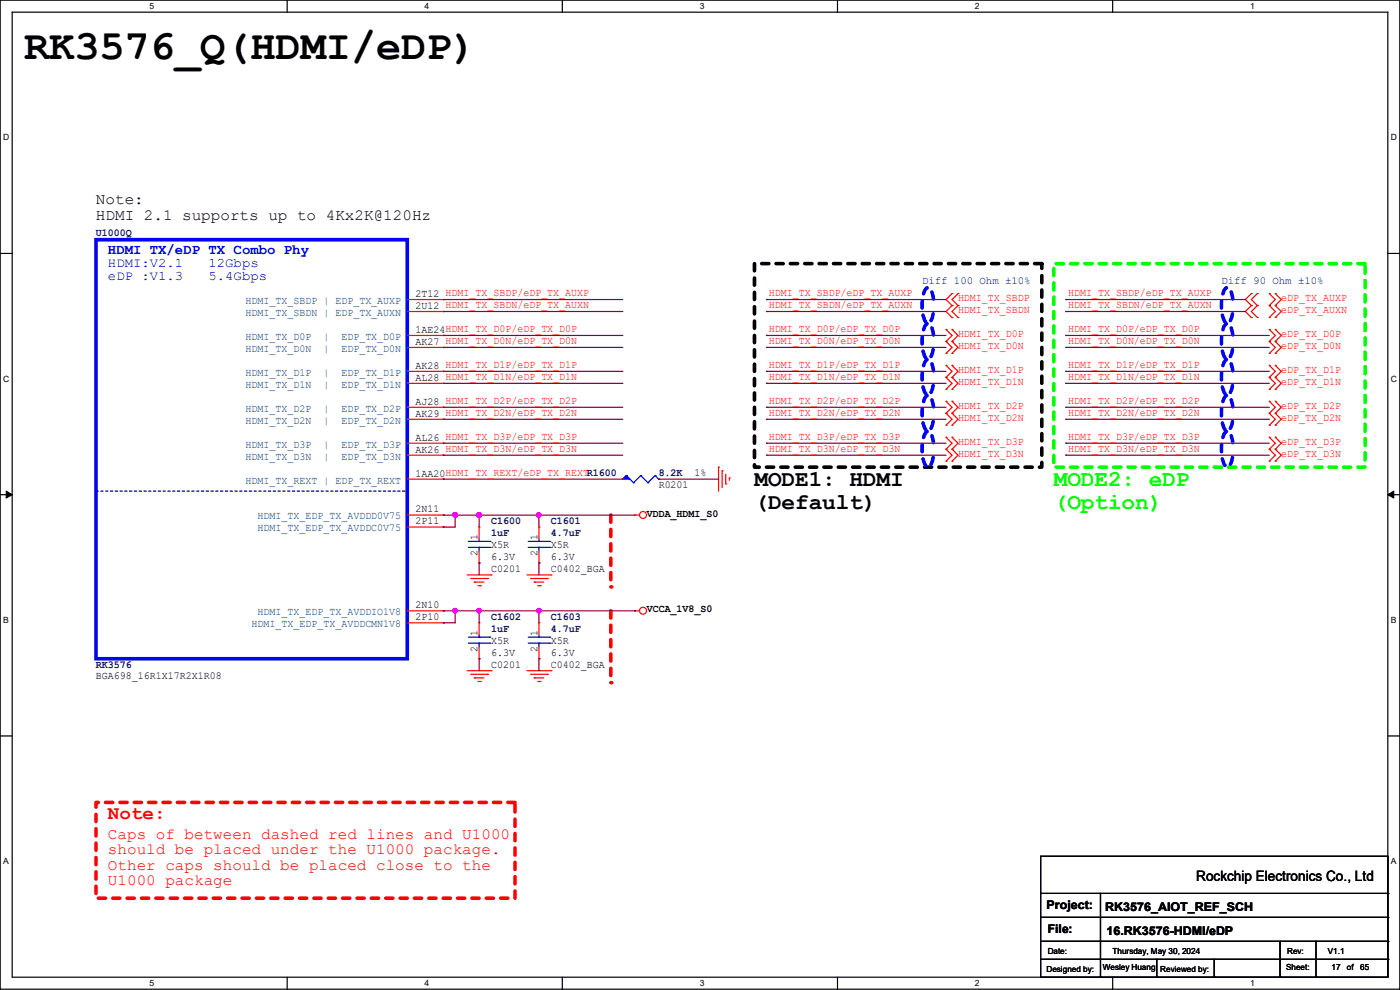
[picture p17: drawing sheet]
<svg xmlns="http://www.w3.org/2000/svg" width="297mm" height="210mm" viewBox="0 0 297 210" stroke-linecap="round" stroke-linejoin="round" font-family="sans-serif">
<defs><g id="words">
<text font-size="8.9" x="5.1" y="12.5">RK3576_Q(HDMI/eDP)</text>
<g font-size="4.8">
<text x="160.1" y="103.2">MODE1: HDMI</text>
<text x="160.1" y="108">(Default)</text>
</g>
<g font-size="4.8" fill="#0f0">
<text x="223.6" y="103.2">MODE2: eDP</text>
<text x="223.6" y="108">(Option)</text>
</g>
<text font-size="4.1" fill="#f00" x="22.9" y="173.7">Note:</text>
<g font-size="3.3">
<text x="20.4" y="43.3">Note:</text>
<text x="20.4" y="46.6">HDMI 2.1 supports up to 4Kx2K@120Hz</text>
</g>
<g font-size="3.3" fill="#f00">
<text x="22.9" y="177.9">Caps of between dashed red lines and U1000</text>
<text x="22.9" y="181.2">should be placed under the U1000 package.</text>
<text x="22.9" y="184.5">Other caps should be placed close to the</text>
<text x="22.9" y="187.8">U1000 package</text>
</g>
<text font-size="3" fill="#00f" x="22.9" y="53.9">HDMI TX/eDP TX Combo Phy</text>
<text font-size="3" x="253.8" y="186.9">Rockchip Electronics Co., Ltd</text>
<g font-size="2.8" fill="#00f">
<text x="22.9" y="56.6">HDMI:V2.1</text>
<text x="22.9" y="59.4">eDP :V1.3</text>
<text x="44.2" y="56.6">12Gbps</text>
<text x="44.2" y="59.4">5.4Gbps</text>
</g>
<g font-size="2.5">
<text x="222" y="192.9">Project:</text>
<text x="222.3" y="198">File:</text>
<text x="234.5" y="193.2">RK3576_AIOT_REF_SCH</text>
<text x="234.7" y="198.2">16.RK3576-HDMI/eDP</text>
</g>
<g font-size="2.3" fill="#000080">
<text x="20.4" y="50.2">U1000Q</text>
<text x="195.6" y="60.3">Diff 100 Ohm ±10%</text>
<text x="259.1" y="60.3">Diff 90 Ohm ±10%</text>
<text x="139.7" y="101">8.2K</text>
<text x="104.2" y="111.1">C1600</text>
<text x="104.2" y="113.7">1uF</text>
<text x="116.9" y="111.1">C1601</text>
<text x="116.9" y="113.7">4.7uF</text>
<text x="104.2" y="131.4">C1602</text>
<text x="116.9" y="131.4">C1603</text>
<text x="104.2" y="134">1uF</text>
<text x="116.9" y="134">4.7uF</text>
<text x="20.4" y="141.6">RK3576</text>
</g>
<g font-size="2.3" fill="#004080">
<text x="52.1" y="64.5">HDMI_TX_SBDP | EDP_TX_AUXP</text>
<text x="52.1" y="67">HDMI_TX_SBDN | EDP_TX_AUXN</text>
<text x="52.1" y="72.1">HDMI_TX_D0P</text>
<text x="52.1" y="74.6">HDMI_TX_D0N</text>
<text x="68.6" y="72.1">|</text>
<text x="68.6" y="74.6">|</text>
<text x="72.4" y="72.1">EDP_TX_D0P</text>
<text x="72.4" y="74.6">EDP_TX_D0N</text>
<text x="52.1" y="79.7">HDMI_TX_D1P</text>
<text x="52.1" y="82.3">HDMI_TX_D1N</text>
<text x="68.6" y="79.7">|</text>
<text x="68.6" y="82.3">|</text>
<text x="72.4" y="79.7">EDP_TX_D1P</text>
<text x="72.4" y="82.3">EDP_TX_D1N</text>
<text x="52.1" y="87.3">HDMI_TX_D2P</text>
<text x="52.1" y="89.9">HDMI_TX_D2N</text>
<text x="68.6" y="87.3">|</text>
<text x="68.6" y="89.9">|</text>
<text x="72.4" y="87.3">EDP_TX_D2P</text>
<text x="72.4" y="89.9">EDP_TX_D2N</text>
<text x="52.1" y="95">HDMI_TX_D3P</text>
<text x="68.6" y="95">|</text>
<text x="72.4" y="95">EDP_TX_D3P</text>
<text x="52.1" y="97.5">HDMI_TX_D3N</text>
<text x="68.6" y="97.5">|</text>
<text x="72.4" y="97.5">EDP_TX_D3N</text>
<text x="52.1" y="102.6">HDMI_TX_REXT | EDP_TX_REXT</text>
<text x="54.7" y="110.2">HDMI_TX_EDP_TX_AVDDD0V75</text>
<text x="54.7" y="112.7">HDMI_TX_EDP_TX_AVDDC0V75</text>
<text x="54.7" y="130.5">HDMI_TX_EDP_TX_AVDDIO1V8</text>
<text x="53.4" y="133.1">HDMI_TX_EDP_TX_AVDDCMN1V8</text>
</g>
<g font-size="2.3">
<text x="88.2" y="63">2T12 HDMI_TX_SBDP/eDP_TX_AUXP</text>
<text x="88.2" y="65.5">2U12 HDMI_TX_SBDN/eDP_TX_AUXN</text>
<text x="88.2" y="70.6">1AE24HDMI_TX_D0P/eDP_TX_D0P</text>
<text x="88.2" y="73.2">AK27 HDMI_TX_D0N/eDP_TX_D0N</text>
<text x="88.2" y="78.2">AK28 HDMI_TX_D1P/eDP_TX_D1P</text>
<text x="88.2" y="80.8">AL28 HDMI_TX_D1N/eDP_TX_D1N</text>
<text x="88.2" y="85.9">AJ28 HDMI_TX_D2P/eDP_TX_D2P</text>
<text x="88.2" y="88.4">AK29 HDMI_TX_D2N/eDP_TX_D2N</text>
<text x="88.2" y="93.5">AL26 HDMI_TX_D3P/eDP_TX_D3P</text>
<text x="88.2" y="96">AK26 HDMI_TX_D3N/eDP_TX_D3N</text>
<text x="88.2" y="101.1">1AA20HDMI_TX_REXT/eDP_TX_REXTR1600</text>
<text x="147.4" y="101">1%</text>
<text x="139.7" y="103.5">R0201</text>
<text x="88.2" y="108.7">2N11</text>
<text x="88.2" y="111.3">2P11</text>
<text x="137.2" y="109.6">VDDA_HDMI_S0</text>
<text x="101.3" y="117.9" transform="rotate(-90 101.3 117.9)">2</text>
<text x="101.3" y="114.6" transform="rotate(-90 101.3 114.6)">1</text>
<text x="104.2" y="116.2">X5R</text>
<text x="104.2" y="118.7">6.3V</text>
<text x="114" y="117.9" transform="rotate(-90 114 117.9)">2</text>
<text x="114" y="114.6" transform="rotate(-90 114 114.6)">1</text>
<text x="116.9" y="116.2">X5R</text>
<text x="116.9" y="118.7">6.3V</text>
<text x="104.2" y="121.3">C0201</text>
<text x="116.9" y="121.3">C0402_BGA</text>
<text x="88.2" y="129">2N10</text>
<text x="88.2" y="131.6">2P10</text>
<text x="137.2" y="129.9">VCCA_1V8_S0</text>
<text x="101.3" y="134.9" transform="rotate(-90 101.3 134.9)">1</text>
<text x="104.2" y="136.5">X5R</text>
<text x="114" y="134.9" transform="rotate(-90 114 134.9)">1</text>
<text x="116.9" y="136.5">X5R</text>
<text x="101.3" y="138.2" transform="rotate(-90 101.3 138.2)">2</text>
<text x="104.2" y="141.6">C0201</text>
<text x="104.2" y="139.1">6.3V</text>
<text x="114" y="138.2" transform="rotate(-90 114 138.2)">2</text>
<text x="116.9" y="141.6">C0402_BGA</text>
<text x="116.9" y="139.1">6.3V</text>
<text x="20.4" y="144.1">BGA698_16R1X17R2X1R08</text>
</g>
<g font-size="2.3" fill="#f00">
<text x="163.1" y="62.8">HDMI_TX_SBDP/eDP_TX_AUXP</text>
<text x="163.1" y="65.4">HDMI_TX_SBDN/eDP_TX_AUXN</text>
<text x="203.2" y="63.9">HDMI_TX_SBDP</text>
<text x="226.6" y="62.8">HDMI_TX_SBDP/eDP_TX_AUXP</text>
<text x="226.6" y="65.4">HDMI_TX_SBDN/eDP_TX_AUXN</text>
<text x="271.8" y="63.9">eDP_TX_AUXP</text>
<text x="163.1" y="70.4">HDMI_TX_D0P/eDP_TX_D0P</text>
<text x="203.2" y="66.4">HDMI_TX_SBDN</text>
<text x="203.2" y="71.5">HDMI_TX_D0P</text>
<text x="226.6" y="70.4">HDMI_TX_D0P/eDP_TX_D0P</text>
<text x="271.8" y="66.4">eDP_TX_AUXN</text>
<text x="271.8" y="71.5">eDP_TX_D0P</text>
<text x="163.1" y="73">HDMI_TX_D0N/eDP_TX_D0N</text>
<text x="203.2" y="74">HDMI_TX_D0N</text>
<text x="226.6" y="73">HDMI_TX_D0N/eDP_TX_D0N</text>
<text x="271.8" y="74">eDP_TX_D0N</text>
<text x="163.1" y="78.1">HDMI_TX_D1P/eDP_TX_D1P</text>
<text x="163.1" y="80.6">HDMI_TX_D1N/eDP_TX_D1N</text>
<text x="203.2" y="79.1">HDMI_TX_D1P</text>
<text x="203.2" y="81.7">HDMI_TX_D1N</text>
<text x="226.6" y="78.1">HDMI_TX_D1P/eDP_TX_D1P</text>
<text x="226.6" y="80.6">HDMI_TX_D1N/eDP_TX_D1N</text>
<text x="271.8" y="79.1">eDP_TX_D1P</text>
<text x="271.8" y="81.7">eDP_TX_D1N</text>
<text x="163.1" y="85.7">HDMI_TX_D2P/eDP_TX_D2P</text>
<text x="163.1" y="88.2">HDMI_TX_D2N/eDP_TX_D2N</text>
<text x="203.2" y="86.7">HDMI_TX_D2P</text>
<text x="203.2" y="89.3">HDMI_TX_D2N</text>
<text x="226.6" y="85.7">HDMI_TX_D2P/eDP_TX_D2P</text>
<text x="226.6" y="88.2">HDMI_TX_D2N/eDP_TX_D2N</text>
<text x="271.8" y="86.7">eDP_TX_D2P</text>
<text x="271.8" y="89.3">eDP_TX_D2N</text>
<text x="163.1" y="93.3">HDMI_TX_D3P/eDP_TX_D3P</text>
<text x="163.1" y="95.8">HDMI_TX_D3N/eDP_TX_D3N</text>
<text x="203.2" y="94.4">HDMI_TX_D3P</text>
<text x="226.6" y="93.3">HDMI_TX_D3P/eDP_TX_D3P</text>
<text x="226.6" y="95.8">HDMI_TX_D3N/eDP_TX_D3N</text>
<text x="271.8" y="94.4">eDP_TX_D3P</text>
<text x="203.2" y="96.9">HDMI_TX_D3N</text>
<text x="271.8" y="96.9">eDP_TX_D3N</text>
</g>
<g font-size="1.8">
<text x="31.7" y="1.9">5</text>
<text x="90.1" y="1.9">4</text>
<text x="148.5" y="1.9">3</text>
<text x="206.8" y="1.9">2</text>
<text x="265.2" y="1.9">1</text>
<text x=".7" y="29.8">D</text>
<text x="295.1" y="29.8">D</text>
<text x=".7" y="80.9">C</text>
<text x="295.1" y="80.9">C</text>
<text x=".7" y="132.1">B</text>
<text x="295.1" y="132.1">B</text>
<text x=".7" y="183.3">A</text>
<text x="295.1" y="183.3">A</text>
<text x="222.3" y="202.3">Date:</text>
<text x="236" y="202.3">Thursday, May 30, 2024</text>
<text x="273.1" y="202.3">Rev:</text>
<text x="281.7" y="202.3">V1.1</text>
<text x="31.7" y="209.2">5</text>
<text x="90.1" y="209.2">4</text>
<text x="148.5" y="209.2">3</text>
<text x="206.8" y="209.2">2</text>
<text x="222" y="206.1">Designed by:</text>
<text x="234" y="205.9">Wesley Huang</text>
<text x="246.2" y="206.1">Reviewed by:</text>
<text x="265.2" y="209.2">1</text>
<text x="272.8" y="205.9">Sheet:</text>
<text x="282.5" y="205.9">17</text>
<text x="285.7" y="205.9">of</text>
<text x="288.6" y="205.9">65</text>
</g>
</g></defs>
<path d="M0 0h297v209.8h-297zM2.6 2.6h291.8v204.7h-291.8z" fill="none" stroke="#000" stroke-width=".25"/>
<g fill="#fff">
<path d="M31.7 .3h1v2h-1z"/>
<path d="M31.7 207.6h1v1.9h-1z"/>
</g>
<path d="M60.9 0v2.6M60.9 207.3v2.5" fill="none" stroke="#000" stroke-width=".25"/>
<g fill="#fff">
<path d="M90.1 .3h1v2h-1z"/>
<path d="M90.1 207.6h1v1.9h-1z"/>
</g>
<path d="M119.3 0v2.6M119.3 207.3v2.5" fill="none" stroke="#000" stroke-width=".25"/>
<g fill="#fff">
<path d="M148.5 .3h.9v2h-.9z"/>
<path d="M148.5 207.6h.9v1.9h-.9z"/>
</g>
<path d="M177.7 0v2.6M177.7 207.3v2.5" fill="none" stroke="#000" stroke-width=".25"/>
<g fill="#fff">
<path d="M206.8 .3h1v2h-1z"/>
<path d="M206.8 207.6h1v1.9h-1z"/>
</g>
<path d="M236.1 0v2.6M236.1 207.3v2.5" fill="none" stroke="#000" stroke-width=".25"/>
<g fill="#fff">
<path d="M265.2 .3h1v2h-1z"/>
<path d="M265.2 207.6h1v1.9h-1z"/>
<path d="M.7 28.2h1.2v1.9h-1.2z"/>
<path d="M295.1 28.2h1.2v1.9h-1.2z"/>
<path d="M.7 79.3h1.2v2h-1.2z"/>
<path d="M295.1 79.3h1.2v2h-1.2z"/>
</g>
<path d="M0 53.8h2.6M294.4 53.8h2.6" fill="none" stroke="#000" stroke-width=".25"/>
<g fill="#fff">
<path d="M.7 130.5h1.2v2h-1.2z"/>
<path d="M295.1 130.5h1.1v2h-1.1z"/>
</g>
<path d="M0 104.9h2.6M294.4 104.9h2.6" fill="none" stroke="#000" stroke-width=".25"/>
<path d="M1.3 104.2l1.3 .7-1.3 .8zM294.4 104.9l1.3-.7v1.5z" fill="#000" stroke="#000" stroke-width=".21"/>
<g fill="#fff">
<path d="M.7 181.7h1.2v2h-1.2z"/>
<path d="M295.1 181.7h1.1v2h-1.1z"/>
</g>
<path d="M0 156.1h2.6M294.4 156.1h2.6" fill="none" stroke="#000" stroke-width=".25"/>
<path d="M129.6 109.3v15.2" fill="none" stroke="#f00" stroke-width=".76" stroke-dasharray="1.5 1.5"/>
<circle cx="129.6" cy="124.5" r=".38" fill="#f00" stroke-dasharray="1.5 1.5"/>
<path d="M129.6 129.6v15.2" fill="none" stroke="#f00" stroke-width=".76" stroke-dasharray="1.5 1.5"/>
<circle cx="129.6" cy="144.8" r=".38" fill="#f00" stroke-dasharray="1.5 1.5"/>
<path d="M20.4 170.2h88.9v20.3h-88.9z" fill="none" stroke="#f00" stroke-width=".76" stroke-dasharray="1.5 1.5"/>
<path d="M223.6 55.9h66v43.2h-66z" fill="none" stroke="#0f0" stroke-width=".76" stroke-dasharray="1.5 1.5"/>
<path d="M160.1 55.9h60.9v43.2h-60.9z" fill="none" stroke="#000" stroke-width=".76" stroke-dasharray="1.5 1.5"/>
<path d="M198 63.4l-.1-.7a2.1 2.1 0 0 0-1-1.7 1.6 1.6 0 0 0-1 1.4 8.9 8.9 0 0 0 .4 5.8l.6 .4a1.53 1.53 0 0 0 .9-1.4l.3-1.4M198 71.1l-.1-.7a2.1 2.1 0 0 0-1-1.8 1.6 1.6 0 0 0-1 1.4 8.9 8.9 0 0 0 .4 5.8l.6 .4a1.53 1.53 0 0 0 .9-1.4l.3-1.4M198 78.7l-.1-.7a2.1 2.1 0 0 0-1-1.8 1.6 1.6 0 0 0-1 1.5 8.9 8.9 0 0 0 .4 5.7l.6 .4a1.53 1.53 0 0 0 .9-1.3l.3-1.5M261.5 63.4l-.1-.7a2.1 2.1 0 0 0-1-1.7 1.6 1.6 0 0 0-1 1.4 8.9 8.9 0 0 0 .4 5.8l.6 .4a1.53 1.53 0 0 0 .9-1.4l.3-1.4M261.5 71.1l-.1-.7a2.1 2.1 0 0 0-1-1.8 1.6 1.6 0 0 0-1 1.4 8.9 8.9 0 0 0 .4 5.8l.6 .4a1.53 1.53 0 0 0 .9-1.4l.3-1.4M261.5 78.7l-.1-.7a2.1 2.1 0 0 0-1-1.8 1.6 1.6 0 0 0-1 1.5 8.9 8.9 0 0 0 .4 5.7l.6 .4a1.53 1.53 0 0 0 .9-1.3l.3-1.5M198 86.3l-.1-.7a2.1 2.1 0 0 0-1-1.7 1.6 1.6 0 0 0-1 1.4 8.9 8.9 0 0 0 .4 5.8l.6 .3a1.53 1.53 0 0 0 .9-1.3l.3-1.5M198 93.9l-.1-.7a2.1 2.1 0 0 0-1-1.7 1.6 1.6 0 0 0-1 1.4 8.9 8.9 0 0 0 .4 5.8l.6 .4a1.53 1.53 0 0 0 .9-1.4l.3-1.5M261.5 86.3l-.1-.7a2.1 2.1 0 0 0-1-1.7 1.6 1.6 0 0 0-1 1.4 8.9 8.9 0 0 0 .4 5.8l.6 .3a1.53 1.53 0 0 0 .9-1.3l.3-1.5M261.5 93.9l-.1-.7a2.1 2.1 0 0 0-1-1.7 1.6 1.6 0 0 0-1 1.4 8.9 8.9 0 0 0 .4 5.8l.6 .4a1.53 1.53 0 0 0 .9-1.4l.3-1.5" fill="none" stroke="#00f" stroke-width=".76" stroke-dasharray="1.5 1.5"/>
<g fill="none" stroke="#f00" stroke-width=".25">
<path d="M86.4 63.5h7.6M86.4 66.1h7.6M86.4 71.2h7.6M86.4 73.7h7.6M86.4 78.8h7.6M94 63.5h.1M94 66.1h.1M94 71.2h.1M94 73.7h.1M94 78.8h.1M200.7 72.4h.1M200.7 69.9h.1"/>
<path d="M200.7 75h.1M200.7 77.5h.1M200.7 69.9l1.3 1.3-1.3 1.2M200.7 72.4l1.3 1.3-1.3 1.3M200.7 77.5l1.3 1.3-1.3 1.3M202 62.3h.1M202 64.8h.1M202 67.4h.1M202 72.4h.1M202 69.9h.1M202 75h.1M202 77.5h.1"/>
<path d="M202 62.3l-1.3 1.2 1.3 1.3M202 64.8l-1.3 1.3 1.3 1.3M202 69.9l1.2 1.3-1.2 1.2M202 72.4l1.2 1.3-1.2 1.3M202 77.5l1.2 1.3-1.2 1.3M203.2 64.8h.1M203.2 62.3h.1M203.2 67.4h.1M203.2 62.3l-1.2 1.2 1.2 1.3M203.2 64.8l-1.2 1.3 1.2 1.3M265.5 62.3h.1M265.5 64.8h.1"/>
<path d="M265.5 67.4h.1M265.5 62.3l-1.3 1.2 1.3 1.3M265.5 64.8l-1.3 1.3 1.3 1.3M266.7 64.8h.1M266.7 62.3h.1M266.7 67.4h.1M266.7 62.3l-1.2 1.2 1.2 1.3M266.7 64.8l-1.2 1.3 1.2 1.3M269.3 64.8h.1M269.3 62.3h.1M269.3 67.4h.1M269.3 72.4h.1"/>
<path d="M269.3 69.9h.1M269.3 75h.1M269.3 77.5h.1M269.3 62.3l1.3 1.2-1.3 1.3M269.3 69.9l1.3 1.3-1.3 1.2M269.3 64.8l1.3 1.3-1.3 1.3M269.3 72.4l1.3 1.3-1.3 1.3M269.3 77.5l1.3 1.3-1.3 1.3M270.6 64.8h.1M270.6 62.3h.1M270.6 67.4h.1M270.6 72.4h.1"/>
<path d="M270.6 69.9h.1M270.6 75h.1M270.6 77.5h.1M270.6 69.9l1.2 1.3-1.2 1.2M270.6 62.3l1.2 1.2-1.2 1.3M270.6 72.4l1.2 1.3-1.2 1.3M270.6 64.8l1.2 1.3-1.2 1.3M270.6 77.5l1.2 1.3-1.2 1.3M86.4 81.3h7.6M86.4 86.4h7.6M86.4 88.9h7.6M86.4 94h7.6"/>
<path d="M86.4 96.6h7.6M94 81.3h.1M94 86.4h.1M94 88.9h.1M94 94h.1M94 96.6h.1M152.4 99.1h.1M152.4 99.1v5.1M153.2 99.9h.1M153.2 99.9v3.5M200.7 80.1h.1M200.7 82.6h.1"/>
<path d="M200.7 87.7h.1M200.7 85.1h.1M200.7 90.2h.1M200.7 95.3h.1M200.7 92.8h.1M200.7 97.8h.1M200.7 80.1l1.3 1.2-1.3 1.3M200.7 85.1l1.3 1.3-1.3 1.3M200.7 87.7l1.3 1.2-1.3 1.3M200.7 92.8l1.3 1.2-1.3 1.3M200.7 95.3l1.3 1.3-1.3 1.2M202 80.1h.1"/>
<path d="M202 82.6h.1M202 87.7h.1M202 85.1h.1M202 90.2h.1M202 95.3h.1M202 92.8h.1M202 97.8h.1M202 80.1l1.2 1.2-1.2 1.3M202 85.1l1.2 1.3-1.2 1.3M202 87.7l1.2 1.2-1.2 1.3M202 92.8l1.2 1.2-1.2 1.3M202 95.3l1.2 1.3-1.2 1.2"/>
<path d="M269.3 80.1h.1M269.3 82.6h.1M269.3 87.7h.1M269.3 85.1h.1M269.3 90.2h.1M269.3 95.3h.1M269.3 92.8h.1M269.3 97.8h.1M269.3 80.1l1.3 1.2-1.3 1.3M269.3 85.1l1.3 1.3-1.3 1.3M269.3 87.7l1.3 1.2-1.3 1.3M269.3 92.8l1.3 1.2-1.3 1.3"/>
<path d="M269.3 95.3l1.3 1.3-1.3 1.2M270.6 80.1h.1M270.6 82.6h.1M270.6 87.7h.1M270.6 85.1h.1M270.6 90.2h.1M270.6 95.3h.1M270.6 92.8h.1M270.6 97.8h.1M270.6 80.1l1.2 1.2-1.2 1.3M270.6 85.1l1.2 1.3-1.2 1.3M270.6 87.7l1.2 1.2-1.2 1.3"/>
<path d="M270.6 92.8l1.2 1.2-1.2 1.3M270.6 95.3l1.2 1.3-1.2 1.2M86.4 109.3h7.6M86.4 101.6h7.6M86.4 111.8h7.6M94 101.6h.1M94 109.3h.1M94 111.8h.1M101.6 111.8h.1M101.6 119.4h.1M101.6 111.8v2.5M101.6 116.9v2.5"/>
<path d="M114.3 111.8h.1M114.3 119.4h.1M114.3 111.8v2.5M114.3 116.9v2.5M132.1 101.6h.1M134.7 109.3h.1M134.7 109.3h1M139.7 101.6h.1M154 102.7h.1M154 100.6v2.1M154.7 101.4h.1M154.7 101.4v.5"/>
<path d="M86.4 129.6h7.6M86.4 132.1h7.6M94 129.6h.1M94 132.1h.1M99.1 122h5.1M99.9 122.7h3.5M100.6 123.5h.1M100.6 123.5h2.1M101.4 124.2h.5M101.6 132.1h.1M101.6 139.7h.1M101.6 132.1v2.6"/>
<path d="M101.6 137.2v2.5M101.9 124.2h.1M103.4 122.7h.1M104.2 122h.1M111.8 122h5.1M112.6 122.7h3.5M113.3 123.5h.1M113.3 123.5h2.1M114.1 124.2h.5M114.3 132.1h.1M114.3 139.7h.1M114.3 132.1v2.6"/>
<path d="M114.3 137.2v2.5M114.6 124.2h.1M116.1 122.7h.1M116.9 122h.1M134.7 129.6h.1M134.7 129.6h1M99.1 142.3h5.1M99.9 143h3.5M100.6 143.8h.1M100.6 143.8h2.1M101.4 144.6h.5M101.9 144.6h.1"/>
<path d="M103.4 143h.1M104.2 142.3h.1M111.8 142.3h5.1M112.6 143h3.5M113.3 143.8h.1M113.3 143.8h2.1M114.1 144.6h.5M114.6 144.6h.1M116.1 143h.1M116.9 142.3h.1"/>
<circle cx="136.4" cy="109.2" r=".74"/>
<circle cx="136.4" cy="129.6" r=".74"/>
</g>
<g fill="none" stroke="#000" stroke-width=".25">
<path d="M220.8 181.7h73.6v25.6h-73.6zM220.8 189.5h73.6M220.8 194.6h73.6M220.8 199.7h73.6M233.5 189.5v17.8M271.6 199.7v7.6M279.2 199.7v7.6M294.4 189.5h.1M294.4 194.6h.1M294.4 199.7h.1M220.8 203.5h73.6M233.5 207.3h.1"/>
<path d="M245.4 207.3h.1M245.4 203.5v3.8M257.6 207.3h.1M257.6 203.5v3.8M271.6 207.3h.1M279.2 207.3h.1M294.4 203.5h.1"/>
</g>
<g fill="none" stroke="#00f" stroke-width=".25">
<path d="M99.4 116.1h4.5M99.4 114.9h4.5M101.6 114.9h.1M101.6 116.1h.1M101.6 114.3v.6M101.6 116.1v.8M103.9 116.1h.1M103.9 114.9h.1M112.1 116.1h4.5M112.1 114.9h4.5M114.3 114.9h.1M114.3 116.1h.1"/>
<path d="M114.3 114.3v.6M114.3 116.1v.8M116.6 116.1h.1M116.6 114.9h.1M132.9 100.9h.1M132.9 100.9l-.8 .7M132.9 100.9l1.5 1.5M134.4 102.4h.1M135.9 100.9h.1M135.9 100.9l-1.5 1.5M135.9 100.9l1.6 1.5M137.5 102.4h.1"/>
<path d="M139 100.9h.1M139 100.9l-1.5 1.5M139 100.9l.7 .7M139.7 101.6h.1M99.4 136.4h4.5M99.4 135.2h4.5M101.6 135.2h.1M101.6 136.4h.1M101.6 134.7v.5M101.6 136.4v.8M103.9 136.4h.1M103.9 135.2h.1"/>
<path d="M112.1 136.4h4.5M112.1 135.2h4.5M114.3 135.2h.1M114.3 136.4h.1M114.3 134.7v.5M114.3 136.4v.8M116.6 136.4h.1M116.6 135.2h.1"/>
</g>
<path d="M132.9 100.9l.7 .7h-1.5z" fill="#00f" stroke="#00f" stroke-width=".25"/>
<path d="M20.4 50.8h66v88.9h-66z" fill="none" stroke="#00f" stroke-width=".76"/>
<path d="M20.4 104.2h66M86.4 104.2h.1" fill="none" stroke="#00f" stroke-width=".25" stroke-dasharray=".5 .5"/>
<g fill="none" stroke="#800040" stroke-width=".25">
<path d="M94 63.5h.1M94 66.1h.1M94 71.2h.1M94 73.7h.1M94 78.8h.1M94 63.5h38.1M94 66.1h38.1M94 71.2h38.1M94 73.7h38.1M94 78.8h38.1M162.6 63.5h.1M162.6 66.1h.1"/>
<path d="M162.6 71.2h.1M162.6 73.7h.1M162.6 78.8h.1M162.6 63.5h38.1M162.6 66.1h38.1M162.6 71.2h38.1M162.6 73.7h38.1M162.6 78.8h38.1M226.1 63.5h.1M226.1 66.1h.1M226.1 71.2h.1M226.1 73.7h.1"/>
<path d="M226.1 78.8h.1M226.1 63.5h38.1M226.1 66.1h38.1M226.1 71.2h43.2M226.1 73.7h43.2M226.1 78.8h43.2M94 81.3h.1M94 86.4h.1M94 88.9h.1M94 94h.1M94 96.6h.1M94 81.3h38.1"/>
<path d="M94 86.4h38.1M94 88.9h38.1M94 94h38.1M94 96.6h38.1M162.6 81.3h.1M162.6 86.4h.1M162.6 88.9h.1M162.6 94h.1M162.6 96.6h.1M162.6 81.3h38.1M162.6 86.4h38.1M162.6 88.9h38.1"/>
<path d="M162.6 94h38.1M162.6 96.6h38.1M226.1 81.3h.1M226.1 86.4h.1M226.1 88.9h.1M226.1 94h.1M226.1 96.6h.1M226.1 81.3h43.2M226.1 86.4h43.2M226.1 88.9h43.2M226.1 94h43.2M226.1 96.6h43.2"/>
<path d="M94 101.6h.1M94 109.3h.1M94 111.8h.1M94 101.6h38.1M94 109.3h40.7M96.6 109.3h.1M96.6 109.3v2.5h-2.6M101.6 109.3h.1M101.6 119.4h.1M101.6 109.3v2.5M101.6 119.4v2.6M114.3 109.3h.1"/>
<path d="M114.3 119.4h.1M114.3 109.3v2.5M114.3 119.4v2.6M139.7 101.6h.1M139.7 101.6h12.7M94 129.6h.1M94 132.1h.1M94 129.6h40.7M96.6 129.6h.1M96.6 129.6v2.5h-2.6M101.6 129.6h.1M101.6 139.7h.1"/>
<path d="M101.6 129.6v2.5M101.6 139.7v2.6M114.3 129.6h.1M114.3 139.7h.1M114.3 129.6v2.5M114.3 139.7v2.6M134.7 129.6h.1"/>
</g>
<g fill="#f0f" stroke="#f0f" stroke-width=".25">
<circle cx="114.3" cy="129.6" r=".49"/>
<circle cx="101.6" cy="129.6" r=".49"/>
<circle cx="96.5" cy="109.2" r=".49"/>
<circle cx="114.3" cy="109.2" r=".49"/>
<circle cx="101.6" cy="109.2" r=".49"/>
<circle cx="96.5" cy="129.6" r=".49"/>
</g>
<use href="#words"/>
</svg>
